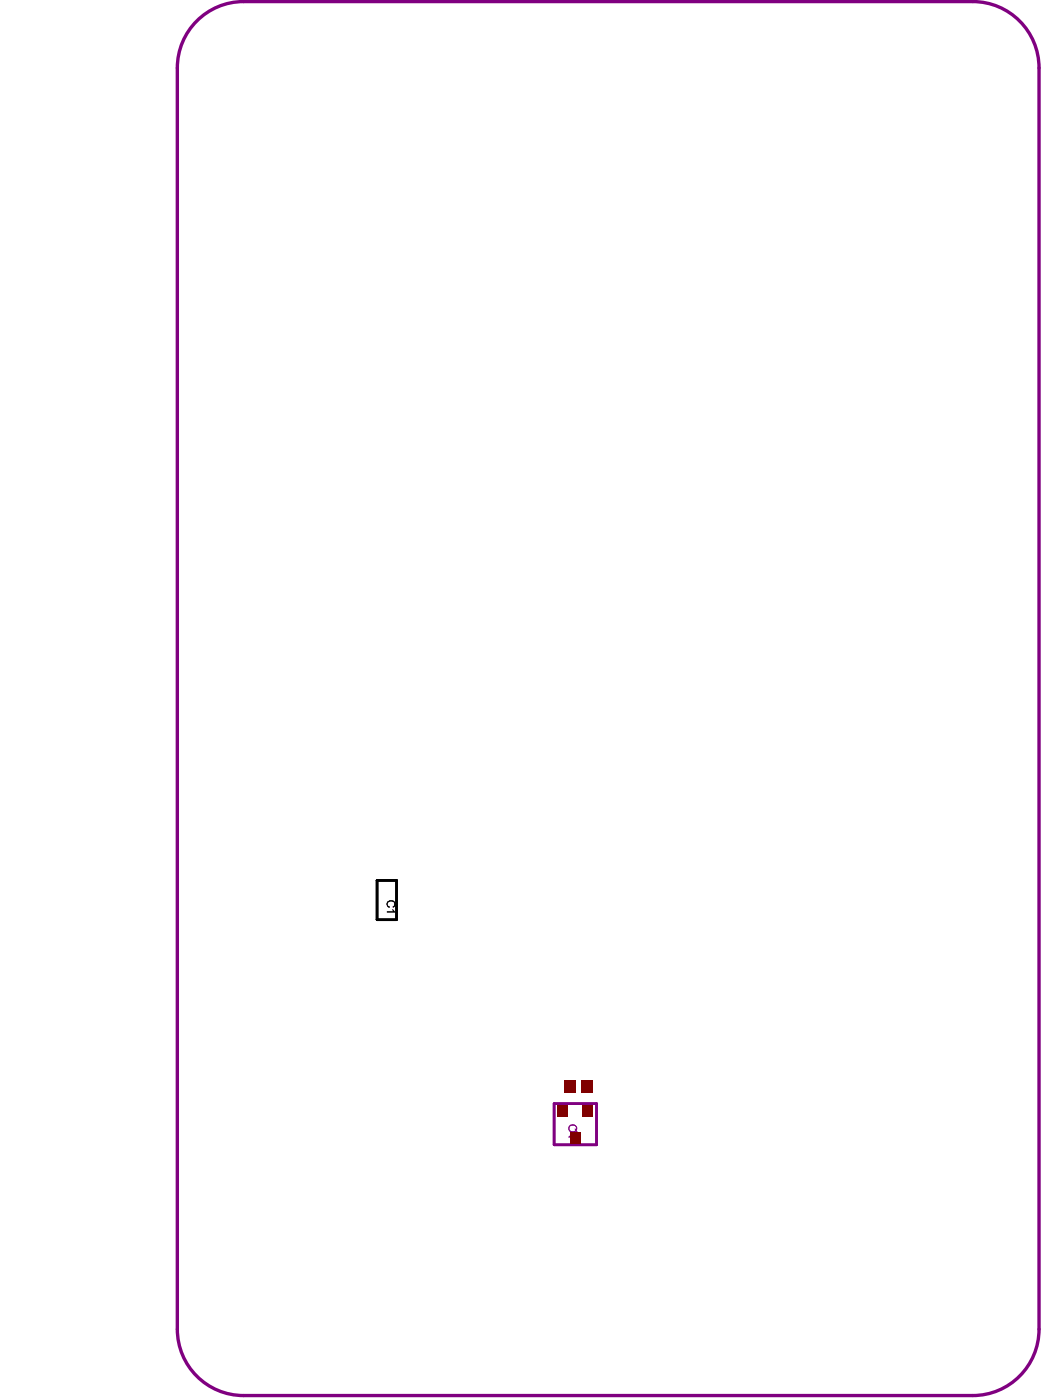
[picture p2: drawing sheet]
<svg xmlns="http://www.w3.org/2000/svg" width="261mm" height="351mm" viewBox="0 0 261 351" stroke-linecap="round" stroke-linejoin="round" font-family="sans-serif">
<path d="M138.9 276.7h10.6v10.3h-10.6z" fill="none" stroke="#800080" stroke-width=".66"/>
<g fill="#800080">
<path d="M143 284.4h.3l-.3 .5h1.7v.3h-2.2z"/>
<path d="M143 282.3a.81 .81 0 0 1 1 0 .81 .81 0 0 1 .3 .9l-.1-.2-.1 .1a.42 .42 0 0 1-.1 .5 .42 .42 0 0 1-.5 .1 .76 .76 0 0 1-.8-.5 .76 .76 0 0 1 .3-.9zM142.9 282l-.1 .1a1.11 1.11 0 0 0 0 1.6 1.11 1.11 0 0 0 1.6 0l.2 .3 .2-.1-.1-.2a.32 .32 0 0 1-.2-.2 .32 .32 0 0 1 .2-.4 1.16 1.16 0 0 0-.6-1.1 1.16 1.16 0 0 0-1.2 0z"/>
</g>
<path d="M94.5 220.7h4.9v9.9h-4.9z" fill="none" stroke="#000" stroke-width=".66"/>
<path d="M97 228.5h1.6l-.3-.3v-.2h.3l.5 .8h-2.1zM97.1 226l.8-.3a.98 .98 0 0 1 1.1 .7 .98 .98 0 0 1-.5 1.2l-.1-.3a.68 .68 0 0 0 .4-.9 .68 .68 0 0 0-.9-.4 .69 .69 0 0 0-.8 .6 .69 .69 0 0 0 .5 .7v.3a.94 .94 0 0 1-.7-.6 .94 .94 0 0 1 .2-1z" fill="#000"/>
<path d="M138.9 276.7h10.6v10.3h-10.6z" fill="none" stroke="#800080" stroke-width=".66"/>
<g fill="#800080">
<path d="M143 284.4h.3l-.3 .5h1.7v.3h-2.2z"/>
<path d="M143 282.3a.81 .81 0 0 1 1 0 .81 .81 0 0 1 .3 .9l-.1-.2-.1 .1a.42 .42 0 0 1-.1 .5 .42 .42 0 0 1-.5 .1 .76 .76 0 0 1-.8-.5 .76 .76 0 0 1 .3-.9zM142.9 282l-.1 .1a1.11 1.11 0 0 0 0 1.6 1.11 1.11 0 0 0 1.6 0l.2 .3 .2-.1-.1-.2a.32 .32 0 0 1-.2-.2 .32 .32 0 0 1 .2-.4 1.16 1.16 0 0 0-.6-1.1 1.16 1.16 0 0 0-1.2 0z"/>
</g>
<path d="M94.5 220.7h4.9v9.9h-4.9z" fill="none" stroke="#000" stroke-width=".66"/>
<path d="M97 228.5h1.6l-.3-.3v-.2h.3l.5 .8h-2.1zM97.1 226l.8-.3a.98 .98 0 0 1 1.1 .7 .98 .98 0 0 1-.5 1.2l-.1-.3a.68 .68 0 0 0 .4-.9 .68 .68 0 0 0-.9-.4 .69 .69 0 0 0-.8 .6 .69 .69 0 0 0 .5 .7v.3a.94 .94 0 0 1-.7-.6 .94 .94 0 0 1 .2-1z" fill="#000"/>
<path d="M49.9 4.7a16.5 16.5 0 0 1 11.2-4.3h182.7a16.6 16.6 0 0 1 16.6 16.6v316.3a16.6 16.6 0 0 1-16.6 16.6h-182.7a16.6 16.6 0 0 1-16.7-16.6v-316.3a16.6 16.6 0 0 1 5.5-12.3z" fill="none" stroke="#800080" stroke-width=".84"/>
<g fill="#800000">
<path d="M145.7 270.8h2.8v3.1h-2.8z" fill-rule="evenodd"/>
<path d="M141.4 270.8h2.8v3.2h-2.8z" fill-rule="evenodd"/>
<path d="M139.7 277h2.7v3h-2.7z" fill-rule="evenodd"/>
<path d="M146 277h2.7v3h-2.7z" fill-rule="evenodd"/>
<path d="M142.9 283.7h2.6v3h-2.6z" fill-rule="evenodd"/>
</g>
</svg>
